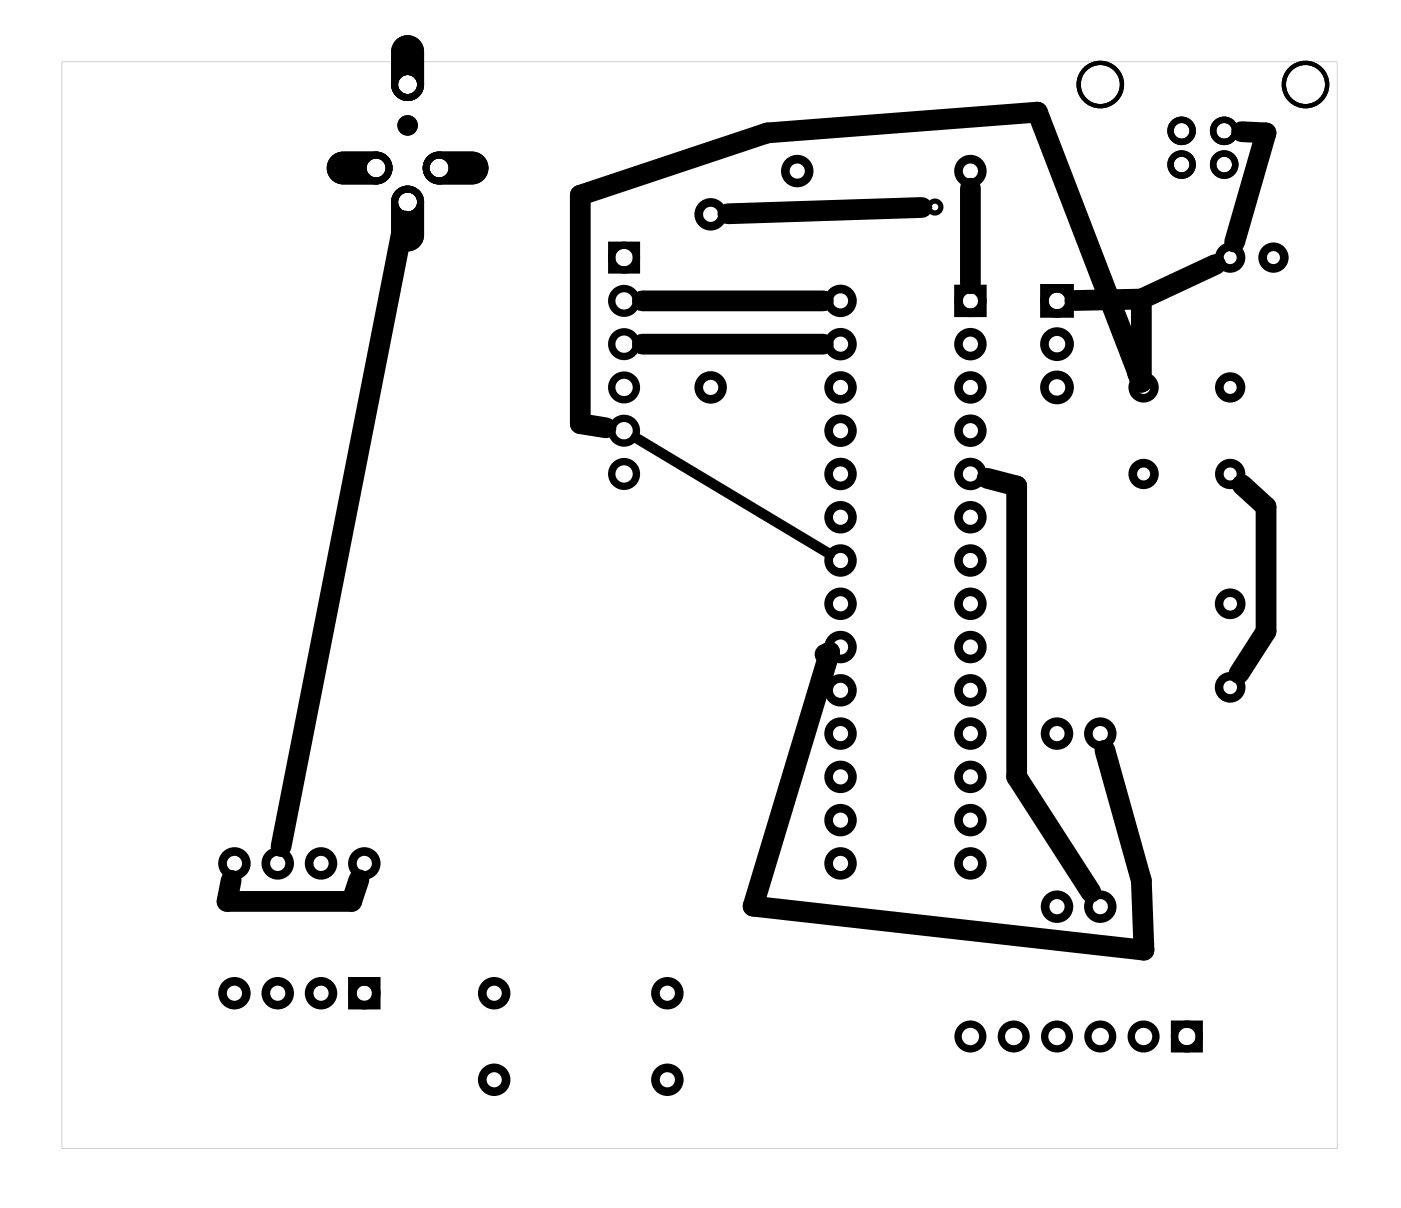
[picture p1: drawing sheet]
<svg xmlns="http://www.w3.org/2000/svg" width="82mm" height="71mm" viewBox="0 0 82 71" stroke-linecap="round" stroke-linejoin="round" font-family="sans-serif">
<g fill="#000">
<path d="M19.5 9.2a.97 .97 0 0 0-.3 1 .97 .97 0 0 0 .9 .6h2a.97 .97 0 0 0 .9-.9 .97 .97 0 0 0-.9-1h-2l-.3 .1zM21.5 9.9a.56 .56 0 0 1 1.1 0 .56 .56 0 0 1-1.1 0z"/>
<path d="M19.5 9.2a.97 .97 0 0 0-.3 1 .97 .97 0 0 0 .9 .6h2a.97 .97 0 0 0 .9-.9 .97 .97 0 0 0-.9-1h-2l-.3 .1zM21.5 9.9a.56 .56 0 0 1 1.1 0 .56 .56 0 0 1-1.1 0z"/>
<path d="M23.2 2.3l-.2 .4-.1 .3v2a.97 .97 0 0 0 1 .9 .97 .97 0 0 0 1-.9v-2a.97 .97 0 0 0-.6-.9 .97 .97 0 0 0-1.1 .2zM23.4 5a.56 .56 0 0 1 1.1 0 .56 .56 0 0 1-1.1 0z"/>
<path d="M23.2 11.2l-.2 .3-.1 .4v1.9a.97 .97 0 0 0 1 1 .97 .97 0 0 0 1-1v-1.9a.97 .97 0 0 0-.6-.9 .97 .97 0 0 0-1.1 .2zM23.4 11.9a.56 .56 0 0 1 1.1 0 .56 .56 0 0 1-1.1 0z"/>
<path d="M23.2 2.3l-.2 .4-.1 .3v2a.97 .97 0 0 0 1 .9 .97 .97 0 0 0 1-.9v-2a.97 .97 0 0 0-.6-.9 .97 .97 0 0 0-1.1 .2zM23.4 5a.56 .56 0 0 1 1.1 0 .56 .56 0 0 1-1.1 0z"/>
<path d="M23.2 11.2l-.2 .3-.1 .4v1.9a.97 .97 0 0 0 1 1 .97 .97 0 0 0 1-1v-1.9a.97 .97 0 0 0-.6-.9 .97 .97 0 0 0-1.1 .2zM23.4 11.9a.56 .56 0 0 1 1.1 0 .56 .56 0 0 1-1.1 0z"/>
<path d="M25.1 9.2a.97 .97 0 0 0-.2 1 .97 .97 0 0 0 .9 .6h1.9a.97 .97 0 0 0 1-.9 .97 .97 0 0 0-1-1h-1.9l-.4 .1zM25.2 9.9a.56 .56 0 0 1 1.1 0 .56 .56 0 0 1-1.1 0z"/>
<path d="M25.1 9.2a.97 .97 0 0 0-.2 1 .97 .97 0 0 0 .9 .6h1.9a.97 .97 0 0 0 1-.9 .97 .97 0 0 0-1-1h-1.9l-.4 .1zM25.2 9.9a.56 .56 0 0 1 1.1 0 .56 .56 0 0 1-1.1 0z"/>
<path d="M3.6 3.6v63.8h74.9v-63.8zM3.6 3.6h74.8v63.8h-74.8z"/>
</g>
<circle cx="54.9" cy="12.2" r=".35" fill="none" stroke="#000" stroke-width=".3"/>
<g fill="none" stroke="#000" stroke-width=".38">
<circle cx="69.3" cy="9.7" r=".65"/>
<circle cx="69.3" cy="7.7" r=".65"/>
<circle cx="71.8" cy="9.7" r=".65"/>
<circle cx="71.8" cy="7.7" r=".65"/>
</g>
<g fill="none" stroke="#000" stroke-width=".25">
<circle cx="64.6" cy="5" r="1.27"/>
<circle cx="76.6" cy="5" r="1.27"/>
</g>
<g fill="none" stroke="#000" stroke-width=".51">
<path d="M56.2 17h1.4v1.4h-1.4zM61.3 16.9h1.5v1.5h-1.5zM20.7 57.6h1.4v1.4h-1.4z"/>
<circle cx="41.7" cy="12.6" r=".7"/>
<circle cx="46.8" cy="10" r=".7"/>
<circle cx="49.3" cy="17.7" r=".7"/>
<circle cx="56.9" cy="17.7" r=".7"/>
<circle cx="56.9" cy="10" r=".7"/>
<circle cx="62" cy="17.7" r=".74"/>
<circle cx="72.2" cy="15.1" r=".64"/>
<circle cx="74.7" cy="15.1" r=".64"/>
<circle cx="41.7" cy="22.7" r=".7"/>
<circle cx="49.3" cy="38" r=".7"/>
<circle cx="49.3" cy="30.4" r=".7"/>
<circle cx="49.3" cy="22.7" r=".7"/>
<circle cx="49.3" cy="25.3" r=".7"/>
<circle cx="49.3" cy="27.8" r=".7"/>
<circle cx="49.3" cy="35.4" r=".7"/>
<circle cx="49.3" cy="20.2" r=".7"/>
<circle cx="49.3" cy="32.9" r=".7"/>
<circle cx="56.9" cy="38" r=".7"/>
<circle cx="56.9" cy="22.7" r=".7"/>
<circle cx="56.9" cy="25.3" r=".7"/>
<circle cx="56.9" cy="32.9" r=".7"/>
<circle cx="56.9" cy="27.8" r=".7"/>
<circle cx="56.9" cy="30.4" r=".7"/>
<circle cx="56.9" cy="20.2" r=".7"/>
<circle cx="56.9" cy="35.4" r=".7"/>
<circle cx="62" cy="22.7" r=".74"/>
<circle cx="62" cy="20.2" r=".74"/>
<circle cx="67.1" cy="27.8" r=".64"/>
<circle cx="67.1" cy="22.7" r=".64"/>
<circle cx="72.2" cy="22.7" r=".64"/>
<circle cx="72.2" cy="27.8" r=".64"/>
<circle cx="13.8" cy="58.3" r=".7"/>
<circle cx="13.8" cy="50.7" r=".7"/>
<circle cx="16.3" cy="58.3" r=".7"/>
<circle cx="16.3" cy="50.7" r=".7"/>
<circle cx="18.8" cy="58.3" r=".7"/>
<circle cx="18.8" cy="50.7" r=".7"/>
<circle cx="21.4" cy="58.3" r=".7"/>
<circle cx="21.4" cy="50.7" r=".7"/>
<circle cx="29" cy="58.3" r=".7"/>
<circle cx="39.2" cy="58.3" r=".7"/>
<circle cx="49.3" cy="50.7" r=".7"/>
<circle cx="49.3" cy="43.1" r=".7"/>
<circle cx="49.3" cy="45.6" r=".7"/>
<circle cx="49.3" cy="40.5" r=".7"/>
<circle cx="49.3" cy="48.1" r=".7"/>
<circle cx="56.9" cy="50.7" r=".7"/>
<circle cx="56.9" cy="45.6" r=".7"/>
<circle cx="56.9" cy="43.1" r=".7"/>
<circle cx="56.9" cy="48.1" r=".7"/>
<circle cx="56.9" cy="40.5" r=".7"/>
<circle cx="62" cy="53.2" r=".7"/>
<circle cx="62" cy="43.1" r=".7"/>
<circle cx="64.6" cy="53.2" r=".7"/>
<circle cx="64.6" cy="43.1" r=".7"/>
<circle cx="29" cy="63.4" r=".7"/>
<circle cx="39.2" cy="63.4" r=".7"/>
</g>
<g fill="none" stroke="#000" stroke-width=".5">
<circle cx="72.2" cy="35.4" r=".65"/>
<circle cx="72.2" cy="40.3" r=".65"/>
</g>
<g fill="none" stroke="#000" stroke-width=".41">
<circle cx="22.1" cy="9.9" r=".76"/>
<circle cx="23.9" cy="11.9" r=".76"/>
<circle cx="23.9" cy="5" r=".76"/>
<circle cx="25.8" cy="9.9" r=".76"/>
</g>
<circle cx="23.9" cy="7.4" r=".6" fill="#000"/>
<g fill="none" stroke="#000" stroke-width=".43">
<path d="M35.9 14.4h1.4v1.4h-1.4zM68.9 60.1h1.5v1.5h-1.5z"/>
<circle cx="36.6" cy="17.7" r=".72"/>
<circle cx="36.6" cy="15.1" r=".72"/>
<circle cx="36.6" cy="27.8" r=".72"/>
<circle cx="36.6" cy="25.3" r=".72"/>
<circle cx="36.6" cy="22.7" r=".72"/>
<circle cx="36.6" cy="20.2" r=".72"/>
<circle cx="56.9" cy="60.8" r=".72"/>
<circle cx="59.5" cy="60.8" r=".72"/>
<circle cx="62" cy="60.8" r=".72"/>
<circle cx="64.6" cy="60.8" r=".72"/>
<circle cx="67.1" cy="60.8" r=".72"/>
<circle cx="69.6" cy="60.8" r=".72"/>
</g>
<g fill="none" stroke="#000" stroke-width="1.2">
<path d="M23.7 13l-7.2 36.7M37.7 17.7h10.6M54.1 12.2l-11.4 .3M56.9 11.1v5.6M67 17.6v4.8M67 17.6h-3.9M71.3 15.5l-4.3 2.1M72.8 7.7l1.5 .1-1.9 6.4M37.7 20.2h10.6M48.4 38.4l.3-.1-4.5 14.9 22.9 2.6-.1-4.1-2.2-7.7M57.9 28.1l1.7 .4v17.1l4.4 6.8M66.7 21.9l.3 .5"/>
<path d="M67 22.4l-6.1-15.8-15.9 1.2-11 3.7v13.4l1.6 .2M72.9 28.5l1.4 1.2v7.4l-1.6 2.4M21.1 51.6l-.5 1.3h-7.3l.3-1.2"/>
</g>
<path d="M37.3 25.7l11.4 6.8" fill="none" stroke="#000" stroke-width=".61"/>
</svg>
